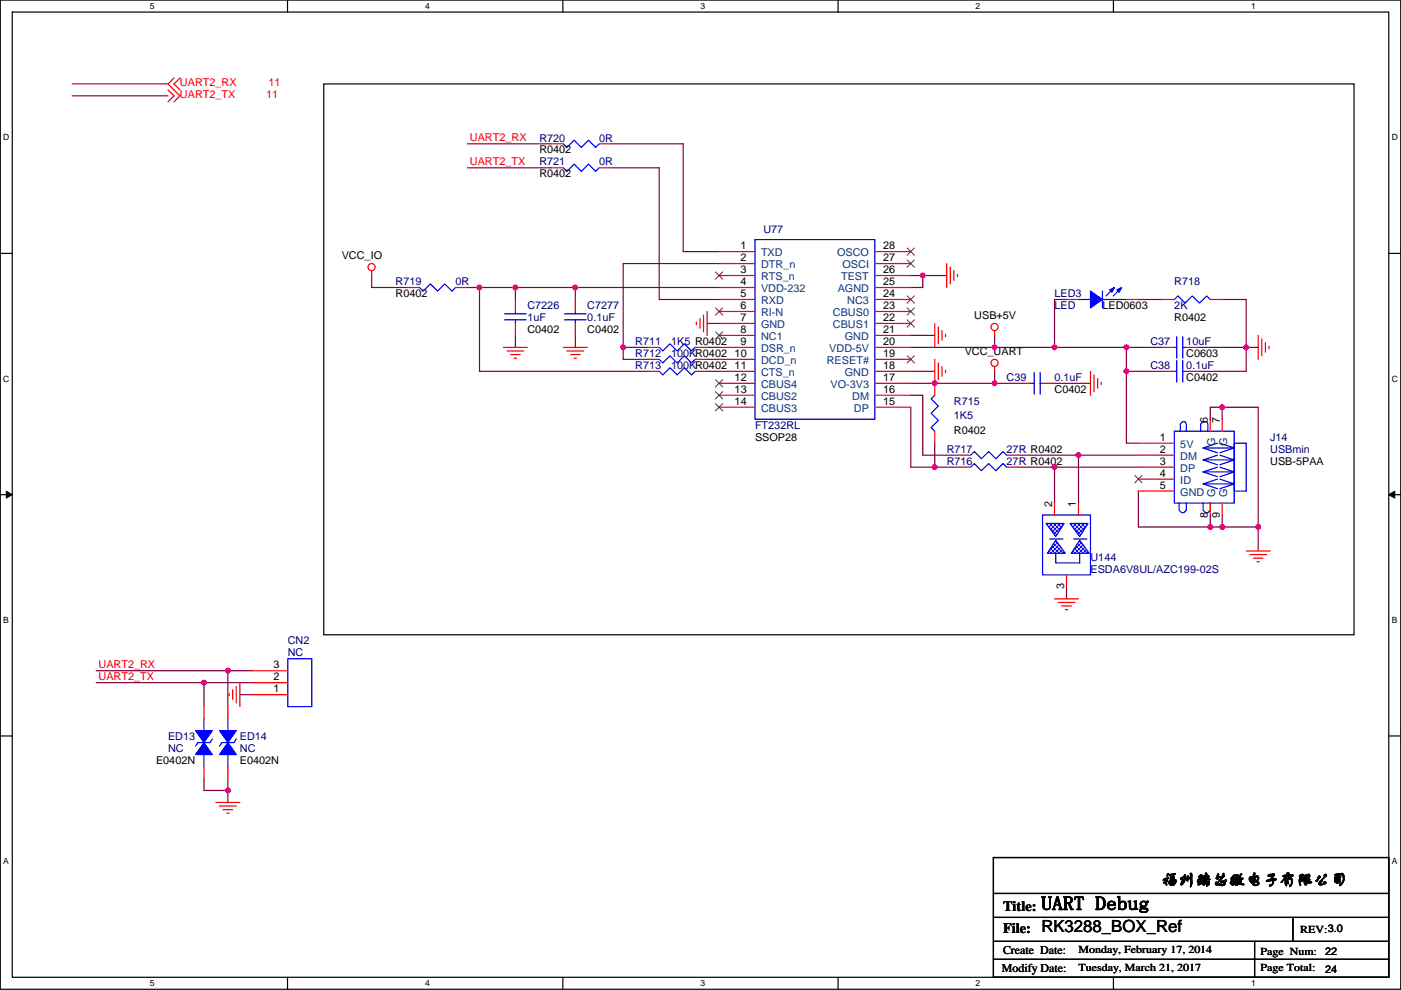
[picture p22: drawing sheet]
<svg xmlns="http://www.w3.org/2000/svg" width="297mm" height="210mm" viewBox="0 0 297 210" stroke-linecap="round" stroke-linejoin="round" font-family="sans-serif">
<defs><g id="words">
<text font-size="4.1" x="220.8" y="193">UART Debug</text>
<g font-size="3.6">
<text x="246.2" y="187.7">福州瑞芯微电子有限公司</text>
<text x="220.8" y="197.8">RK3288_BOX_Ref</text>
</g>
<g font-size="3">
<text x="212.7" y="193.3">Title:</text>
<text x="212.7" y="197.9">File:</text>
</g>
<g font-size="2.5">
<text x="212.7" y="202.4">Create Date:</text>
<text x="212.4" y="206.2">Modify Date:</text>
</g>
<g font-size="2.3" fill="#f00">
<text x="38.2" y="20.9">UART2_TX</text>
<text x="38.2" y="18.3">UART2_RX</text>
<text x="56.4" y="20.9">11</text>
<text x="57" y="18.3">11</text>
<text x="99.6" y="29.9">UART2_RX</text>
<text x="99.6" y="35">UART2_TX</text>
<text x="20.9" y="141.6">UART2_RX</text>
<text x="20.9" y="144.2">UART2_TX</text>
</g>
<g font-size="2.3" fill="#000080">
<text x="114.4" y="35.1">R721</text>
<text x="114.4" y="30">R720</text>
<text x="127.1" y="35.1">0R</text>
<text x="127.1" y="30">0R</text>
<text x="161.9" y="49.3">U77</text>
<text x="83.9" y="60.5">R719</text>
<text x="96.6" y="60.5">0R</text>
<text x="111.8" y="65.6">C7226</text>
<text x="124.5" y="65.6">C7277</text>
<text x="223.6" y="63">LED3</text>
<text x="223.6" y="65.6">LED</text>
<text x="249" y="60.5">R718</text>
<text x="249" y="65.6">2K</text>
<text x="111.8" y="68.1">1uF</text>
<text x="124.5" y="68.1">0.1uF</text>
<text x="134.7" y="73.2">R711</text>
<text x="134.7" y="75.7">R712</text>
<text x="142.3" y="73.2">1K5 R0402</text>
<text x="142.3" y="75.7">100KR0402</text>
<text x="243.9" y="73.2">C37</text>
<text x="251.5" y="73.2">10uF</text>
<text x="134.7" y="78.3">R713</text>
<text x="142.3" y="78.3">100KR0402</text>
<text x="213.4" y="80.8">C39</text>
<text x="223.6" y="80.8">0.1uF</text>
<text x="243.9" y="78.3">C38</text>
<text x="251.5" y="78.3">0.1uF</text>
<text x="202.2" y="85.9">R715</text>
<text x="202.2" y="88.9">1K5</text>
<text x="160.1" y="91">FT232RL</text>
<text x="269.3" y="93.5">J14</text>
<text x="200.7" y="98.6">R716</text>
<text x="200.7" y="96.1">R717</text>
<text x="213.4" y="98.6">27R R0402</text>
<text x="213.4" y="96.1">27R R0402</text>
<text x="269.3" y="96.1">USBmin</text>
<text x="231.2" y="118.9">U144</text>
<text x="231.2" y="121.5">ESDA6V8UL/AZC199-02S</text>
<text x="61" y="136.7">CN2</text>
<text x="61" y="139.2">NC</text>
<text x="35.6" y="157">ED13</text>
<text x="35.6" y="159.6">NC</text>
<text x="50.9" y="157">ED14</text>
<text x="50.9" y="159.6">NC</text>
</g>
<g font-size="2.3">
<text x="114.4" y="32.6">R0402</text>
<text x="114.4" y="37.6">R0402</text>
<text x="157" y="52.8">1</text>
<text x="187.3" y="52.8">28</text>
<text x="72.5" y="54.9">VCC_IO</text>
<text x="157" y="55.4">2</text>
<text x="157" y="57.9">3</text>
<text x="187.3" y="57.9">26</text>
<text x="187.3" y="55.4">27</text>
<text x="83.9" y="63">R0402</text>
<text x="157" y="60.5">4</text>
<text x="157" y="63">5</text>
<text x="157" y="65.5">6</text>
<text x="187.3" y="65.5">23</text>
<text x="187.3" y="60.5">25</text>
<text x="187.3" y="63">24</text>
<text x="233.7" y="65.6">LED0603</text>
<text x="111.8" y="70.7">C0402</text>
<text x="124.5" y="70.7">C0402</text>
<text x="157" y="68.1">7</text>
<text x="157" y="70.6">8</text>
<text x="187.3" y="68.1">22</text>
<text x="187.3" y="70.6">21</text>
<text x="206.6" y="67.6">USB+5V</text>
<text x="249" y="68.1">R0402</text>
<text x="155.8" y="75.7">10</text>
<text x="157" y="73.2">9</text>
<text x="187.3" y="73.2">20</text>
<text x="187.3" y="75.7">19</text>
<text x="204.5" y="75.2">VCC_UART</text>
<text x="251.5" y="75.7">C0603</text>
<text x="155.8" y="78.2">11</text>
<text x="155.8" y="80.8">12</text>
<text x="155.8" y="83.3">13</text>
<text x="187.3" y="80.8">17</text>
<text x="187.3" y="78.2">18</text>
<text x="187.3" y="83.3">16</text>
<text x="223.6" y="83.4">C0402</text>
<text x="251.5" y="80.8">C0402</text>
<text x="155.8" y="85.9">14</text>
<text x="187.3" y="85.9">15</text>
<text x="256.1" y="89.7" transform="rotate(-90 256.1 89.7)">6</text>
<text x="258.6" y="89.7" transform="rotate(-90 258.6 89.7)">7</text>
<text x="160.1" y="93.5">SSOP28</text>
<text x="202.2" y="92">R0402</text>
<text x="245.9" y="93.5">1</text>
<text x="245.9" y="96">2</text>
<text x="245.9" y="98.6">3</text>
<text x="245.9" y="101.1">4</text>
<text x="269.3" y="98.6">USB-5PAA</text>
<text x="223.1" y="107.5" transform="rotate(-90 223.1 107.5)">2</text>
<text x="228.1" y="107.5" transform="rotate(-90 228.1 107.5)">1</text>
<text x="245.9" y="103.6">5</text>
<text x="256.1" y="109.8" transform="rotate(-90 256.1 109.8)">8</text>
<text x="258.6" y="109.8" transform="rotate(-90 258.6 109.8)">9</text>
<text x="225.6" y="125" transform="rotate(-90 225.6 125)">3</text>
<text x="58" y="141.7">3</text>
<text x="58" y="146.8">1</text>
<text x="58" y="144.3">2</text>
<text x="33.1" y="162.1">E0402N</text>
<text x="50.9" y="162.1">E0402N</text>
<text x="275.7" y="197.9">REV:3.0</text>
<text x="228.7" y="202.2">Monday, February 17, 2014</text>
<text x="267.3" y="202.5">Page Num:</text>
<text x="281" y="202.5">22</text>
<text x="228.7" y="206">Tuesday, March 21, 2017</text>
<text x="267.3" y="206">Page Total:</text>
<text x="281" y="206.3">24</text>
</g>
<g font-size="2.3" fill="#004080">
<text x="161.4" y="54.4">TXD</text>
<text x="161.4" y="56.9">DTR_n</text>
<text x="161.4" y="59.5">RTS_n</text>
<text x="177.5" y="54.4">OSCO</text>
<text x="178.3" y="59.5">TEST</text>
<text x="178.6" y="56.9">OSCI</text>
<text x="161.4" y="62">VDD-232</text>
<text x="161.4" y="64.6">RXD</text>
<text x="177.6" y="62">AGND</text>
<text x="179.6" y="64.6">NC3</text>
<text x="161.4" y="67.1">RI-N</text>
<text x="161.4" y="69.6">GND</text>
<text x="176.6" y="67.1">CBUS0</text>
<text x="176.6" y="69.6">CBUS1</text>
<text x="161.4" y="72.2">NC1</text>
<text x="161.4" y="74.7">DSR_n</text>
<text x="161.4" y="77.3">DCD_n</text>
<text x="175.3" y="77.3">RESET#</text>
<text x="175.8" y="74.7">VDD-5V</text>
<text x="179.1" y="72.2">GND</text>
<text x="161.4" y="79.8">CTS_n</text>
<text x="161.4" y="82.3">CBUS4</text>
<text x="176.1" y="82.3">VO-3V3</text>
<text x="179.1" y="79.8">GND</text>
<text x="161.4" y="84.9">CBUS2</text>
<text x="161.4" y="87.4">CBUS3</text>
<text x="180.7" y="84.9">DM</text>
<text x="181" y="87.4">DP</text>
<text x="250.3" y="95">5V</text>
<text x="257.7" y="94.5" transform="rotate(-90 257.7 94.5)">G</text>
<text x="260.2" y="94.5" transform="rotate(-90 260.2 94.5)">G</text>
<text x="250.3" y="97.6">DM</text>
<text x="250.3" y="100.1">DP</text>
<text x="250.3" y="102.7">ID</text>
<text x="250.3" y="105.2">GND</text>
<text x="257.7" y="105.4" transform="rotate(-90 257.7 105.4)">G</text>
<text x="260.2" y="105.4" transform="rotate(-90 260.2 105.4)">G</text>
</g>
<g font-size="1.8">
<text x="31.8" y="1.9">5</text>
<text x="90.1" y="1.9">4</text>
<text x="148.5" y="1.9">3</text>
<text x="206.9" y="1.9">2</text>
<text x="265.2" y="1.9">1</text>
<text x=".7" y="29.8">D</text>
<text x="295.1" y="29.8">D</text>
<text x=".7" y="81">C</text>
<text x="295.1" y="81">C</text>
<text x=".7" y="132.1">B</text>
<text x="295.1" y="132.1">B</text>
<text x=".7" y="183.3">A</text>
<text x="295.1" y="183.3">A</text>
<text x="31.8" y="209.2">5</text>
<text x="90.1" y="209.2">4</text>
<text x="148.5" y="209.2">3</text>
<text x="206.9" y="209.2">2</text>
<text x="265.2" y="209.2">1</text>
</g>
</g></defs>
<path d="M.1 0h296.9v209.8h-296.9zM2.6 2.6h291.8v204.7h-291.8z" fill="none" stroke="#000" stroke-width=".25"/>
<g fill="#fff">
<path d="M31.8 .3h1v2h-1z"/>
<path d="M31.8 207.5h1v2.1h-1z"/>
</g>
<path d="M61 0v2.6M61 207.3v2.5" fill="none" stroke="#000" stroke-width=".25"/>
<g fill="#fff">
<path d="M90.1 .3h1v2h-1z"/>
<path d="M90.1 207.5h1v2.1h-1z"/>
</g>
<path d="M119.3 0v2.6M119.3 207.3v2.5" fill="none" stroke="#000" stroke-width=".25"/>
<g fill="#fff">
<path d="M148.5 .3h1v2h-1z"/>
<path d="M148.5 207.5h1v2.1h-1z"/>
</g>
<path d="M177.7 0v2.6M177.7 207.3v2.5" fill="none" stroke="#000" stroke-width=".25"/>
<g fill="#fff">
<path d="M206.9 .3h1v2h-1z"/>
<path d="M206.9 207.5h1v2.1h-1z"/>
</g>
<path d="M236.1 0v2.6M236.1 207.3v2.5" fill="none" stroke="#000" stroke-width=".25"/>
<g fill="#fff">
<path d="M265.2 .3h1v2h-1z"/>
<path d="M265.2 207.5h1v2.1h-1z"/>
<path d="M.7 28.2h1.3v2h-1.3z"/>
<path d="M295.1 28.2h1.3v2h-1.3z"/>
<path d="M.7 79.3h1.3v2.1h-1.3z"/>
<path d="M295.1 79.3h1.3v2.1h-1.3z"/>
</g>
<path d="M.1 53.7h2.5M294.4 53.7h2.6" fill="none" stroke="#000" stroke-width=".25"/>
<g fill="#fff">
<path d="M.7 130.5h1.2v2h-1.2z"/>
<path d="M295.1 130.5h1.2v2h-1.2z"/>
</g>
<path d="M.1 104.9h2.5M294.4 104.9h2.6" fill="none" stroke="#000" stroke-width=".25"/>
<path d="M1.3 104.2l1.3 .7-1.3 .7zM294.4 104.9l1.3-.7v1.4z" fill="#000" stroke="#000" stroke-width=".21"/>
<g fill="#fff">
<path d="M.7 181.7h1.2v2h-1.2z"/>
<path d="M295.1 181.7h1.2v2h-1.2z"/>
</g>
<path d="M68.6 17.8h218.5v116.8h-218.5zM.1 156.1h2.5M294.4 156.1h2.6M210.6 181.9h83.8v25.4h-83.8zM210.6 189.5h83.8M210.6 194.6h83.8M210.6 199.7h83.8M266 199.7v7.6M274.1 194.6v5.1M210.6 203.5h83.8" fill="none" stroke="#000" stroke-width=".25"/>
<g fill="none" stroke="#800040" stroke-width=".25">
<path d="M15.3 17.8h20.3M15.3 20.3h20.3M99.1 30.5h17.8M99.1 35.6h17.8M129.6 30.5h15.2v22.9h7.7M129.6 35.6h10.2v27.9h12.7M78.8 58.4v2.6h7.6M152.5 55.9h-20.4v17.8M193.1 58.4h2.5M195.6 58.4v2.6h-2.5M195.6 58.4h5.1M99.1 61h2.6"/>
<path d="M101.7 61h7.6M101.7 61v17.8h35.5M109.3 71.1v2.6M109.3 61v2.5M109.3 61h12.7M122 61h30.5M122 61v2.5M122 71.1v2.6M132.1 73.7h5.1M132.1 73.7v2.5h5.1M149.9 68.6h2.6M149.9 78.8h2.6"/>
<path d="M149.9 76.2h2.6M149.9 73.7h2.6M193.1 73.7h17.8M193.1 71.1h5.1M193.1 78.8h5.1M210.9 73.7h12.7M210.9 78.8v2.5M210.9 71.1v2.6M223.6 73.7h15.2M226.1 63.5h-2.5v10.2M238.8 73.7h7.6M238.8 78.8v15.2h2.6"/>
<path d="M238.8 73.7v5.1M238.8 78.8h7.6M241.4 63.5h5M254.1 73.7h10.1v5.1h-10.1M259.1 63.5h5.1v10.2h2.6M193.1 81.3h17.8M193.1 83.8h2.5v12.7h7.7M193.1 86.4v12.7h5.1M198.2 94v5.1h5.1M210.9 81.3h5.1M216 96.5h12.7v10.2M216 99.1h7.6"/>
<path d="M223.6 99.1v7.6M223.6 99.1h17.8M223.6 81.3h7.6M228.7 96.5h12.7M259.1 86.4v2.5M259.1 86.4h-2.5v2.5M259.1 86.4h7.7v25.4M241.4 104.2v7.6h15.2M256.6 109.2v2.6M256.6 111.8h2.5M259.1 109.2v2.6M259.1 111.8h7.7"/>
<path d="M266.8 111.8v5.1M226.1 124.5v2.5M20.4 144.8h22.8v5.1M20.4 142.3h27.9M43.2 144.8h10.2M48.3 142.3v7.6M48.3 142.3h5.1M50.9 147.3h2.5M43.2 165.1v2.6h5.1M48.3 165.1v2.6M48.3 167.7v2.5"/>
</g>
<g fill="#f0f" stroke="#f0f" stroke-width=".25">
<circle cx="43.2" cy="144.8" r=".5"/>
<circle cx="48.3" cy="167.6" r=".5"/>
<circle cx="48.3" cy="142.2" r=".5"/>
<circle cx="259.1" cy="111.8" r=".5"/>
<circle cx="238.8" cy="73.7" r=".5"/>
<circle cx="223.6" cy="73.7" r=".5"/>
<circle cx="132.1" cy="73.7" r=".5"/>
<circle cx="198.2" cy="99.1" r=".5"/>
<circle cx="256.6" cy="111.8" r=".5"/>
<circle cx="195.6" cy="58.4" r=".5"/>
<circle cx="198.2" cy="81.3" r=".5"/>
<circle cx="210.9" cy="73.7" r=".5"/>
<circle cx="238.8" cy="78.7" r=".5"/>
<circle cx="223.6" cy="99.1" r=".5"/>
<circle cx="264.2" cy="73.7" r=".5"/>
<circle cx="259.1" cy="86.4" r=".5"/>
<circle cx="266.7" cy="111.8" r=".5"/>
<circle cx="228.6" cy="96.5" r=".5"/>
<circle cx="101.6" cy="61" r=".5"/>
<circle cx="210.9" cy="81.3" r=".5"/>
<circle cx="109.3" cy="61" r=".5"/>
<circle cx="122" cy="61" r=".5"/>
</g>
<g fill="none" stroke="#f00" stroke-width=".25">
<path d="M35.6 19.1l1.3 1.2-1.3 1.3M36.9 16.5l-1.3 1.3 2.6 2.5-1.3 1.3M38.2 16.5l-1.3 1.3 1.3 1.3M116.9 35.6h2.5M116.9 30.5h2.5M127.1 35.6h2.5M127.1 30.5h2.5M78.8 57.4v1M200.7 55.9v5.1M201.5 56.7v3.5M202.2 57.4v2.1M203 58.2v.5"/>
<path d="M106.7 73.7h5.1M107.5 74.4h3.6M108.3 75.2h2M109 76h.5M119.4 73.7h5.1M120.2 74.4h3.6M121 75.2h2M121.7 76h.5M137.2 78.8h2.6M137.2 73.7h2.6M137.2 76.2h2.6M147.4 78.8h2.5"/>
<path d="M147.4 73.7h2.5M147.4 76.2h2.5M147.6 68.3v.6M148.4 67.6v2M149.2 66.8v3.6M149.9 66.1v5M198.2 68.6v5.1M198.2 76.2v5.1M198.9 69.4v3.5M198.9 77v3.5M199.7 70.1v2.1M199.7 77.7v2.1"/>
<path d="M200.5 70.9v.5M200.5 78.5v.5M210.9 70.1v1M210.9 77.7v1.1M231.2 78.8v5M232 79.5v3.6M246.4 63.5h2.6M246.4 73.7h2.6M251.5 73.7h2.6M256.6 63.5h2.5M266.8 71.1v5.1M267.5 71.9v3.6"/>
<path d="M268.3 72.7v2M269 73.4v.5M203.3 99.1h2.5M213.4 99.1h2.6M232.7 80.3v2M233.5 81v.6M241.4 94h7.6M241.4 96.5h7.6M241.4 99.1h7.6M256.6 88.9v2.6M259.1 88.9v2.6M241.4 101.6h7.6"/>
<path d="M241.4 104.2h7.6M256.6 106.7v2.5M259.1 106.7v2.5M264.2 116.9h5.1M265 117.6h3.5M265.7 118.4h2.1M266.5 119.1h.5M223.6 127h5.1M224.3 127.8h3.6M225.1 128.5h2M225.9 129.3h.5M48.3 149.9v2.5"/>
<path d="M48.6 147.1v.5M49.3 146.3v2.1M50.1 145.6v3.5M50.9 144.8v5.1M45.8 170.2h5.1M46.5 171h3.6M47.3 171.7h2M48.1 172.5h.5M48.3 162.6v2.5"/>
<circle cx="78.8" cy="56.6" r=".76"/>
<circle cx="210.9" cy="69.3" r=".76"/>
<circle cx="210.9" cy="77" r=".76"/>
</g>
<g fill="none" stroke="#00f" stroke-width=".25">
<path d="M119.4 35.6l.8 .7 1.5-1.5 1.6 1.5 1.5-1.5 1.5 1.5 .8-.7M119.4 30.5l.8 .8 1.5-1.6 1.6 1.6 1.5-1.6 1.5 1.6 .8-.8M139.8 78.8l.7 .7 1.5-1.5 1.6 1.5 1.5-1.5 1.5 1.5 .8-.7M139.8 73.7l.7 .7 1.5-1.5 1.6 1.5 1.5-1.5 1.5 1.5 .8-.7M139.8 76.2l.7 .8 1.5-1.5 1.6 1.5 1.5-1.5 1.5 1.5 .8-.8M249 63.5l.7-.7 1.6 1.5 1.5-1.5 1.5 1.5 1.5-1.5 .8 .7M249 73.7h.5M249.5 71.4v4.6M250.8 71.4v4.6M250.8 73.7h.7M205.8 99.1l.8-.8 1.5 1.5 1.5-1.5 1.5 1.5 1.6-1.5 .7 .8M249 91.5h12.7v15.2h-12.7z"/>
<path d="M250.3 91.5v-1.6l.5-.5h.5l.2 .5v1.6M254.6 91.5v-1.6l.5-.5h.7l.3 .5v1.6M255.1 95h6.6M255.1 97.6h6.6M256.6 88.9h.1M258.1 94l-3 1 3 1M258.1 96.5l-3 1.1 3 1M258.1 99.1l-3 1 3 1M258.6 94l3.1 1-3.1 1M258.6 96.5l3.1 1.1-3.1 1M258.6 99.1l3.1 1-3.1 1M261.7 94h2.5v10.2h-2.5z"/>
<path d="M223.8 117.4v2h5.1v-2M250 106.7v1.5l.5 .5h.5l.5-.5v-1.5M255.1 106.7v1.5l.5 .5h.5l.5-.5v-1.5M255.1 100.1h6.6M255.1 102.6h6.6M258.1 101.6l-3 1 3 1.1M258.6 101.6l3.1 1-3.1 1.1M48.3 152.4v2.6M50.1 156.7l-.5 .8h-2.5l-.6 .8M48.3 160v2.6"/>
</g>
<g fill="#00f" stroke="#00f" stroke-width=".25">
<path d="M46.5 155h3.6l-1.8 2.5z" fill-rule="evenodd"/>
<path d="M48.3 157.5l1.8 2.5h-3.6z" fill-rule="evenodd"/>
</g>
<path d="M240.6 100.9l1.5 1.5M242.1 100.9l-1.5 1.5" fill="none" stroke="#804000" stroke-width=".21"/>
<path d="M228.9 114.6l2 2.8h-3.8z" fill="#fff"/>
<path d="M228.9 114.6l2 2.8h-3.8z" fill="#00f" stroke="#00f" stroke-width=".25"/>
<path d="M227.6 114.3h2.8" fill="none" stroke="#00f" stroke-width=".25"/>
<path d="M226.9 111h3.8l-1.8 2.8z" fill="#fff"/>
<path d="M226.9 111h3.8l-1.8 2.8z" fill="#00f" stroke="#00f" stroke-width=".25"/>
<path d="M222.6 114.3h2.8" fill="none" stroke="#00f" stroke-width=".25"/>
<path d="M223.8 114.6l2.1 2.8h-3.8z" fill="#fff"/>
<path d="M223.8 114.6l2.1 2.8h-3.8z" fill="#00f" stroke="#00f" stroke-width=".25"/>
<path d="M221.8 111h3.8l-1.8 2.8z" fill="#fff"/>
<g fill="#00f" stroke="#00f" stroke-width=".25">
<path d="M221.8 111h3.8l-1.8 2.8z"/>
<path d="M231.2 61.7l2.5 1.8-2.5 1.8z" fill-rule="evenodd"/>
<path d="M236.8 61.5l1-.5-.5 1z" fill-rule="evenodd"/>
<path d="M235.3 61.5l1-.5-.5 1z" fill-rule="evenodd"/>
<path d="M41.5 155h3.5l-1.8 2.5z" fill-rule="evenodd"/>
<path d="M43.2 157.5l1.8 2.5h-3.5z" fill-rule="evenodd"/>
</g>
<g fill="none" stroke="#00f" stroke-width=".25">
<path d="M160.1 50.8h25.4v38.1h-25.4zM89 61l.7 .7 1.5-1.5 1.6 1.5 1.5-1.5 1.5 1.5 .8-.7M107 67.8h4.6M107 66.6h4.6M109.3 66.1v.5M109.3 67.8v.8M119.7 67.8h4.6M119.7 66.6h4.6M122 66.1v.5M122 67.8v.8M219.3 79v4.6M220.5 79v4.6"/>
<path d="M228.7 63.5h2.5M233.7 61.7v3.6M233.7 63.5h5.1M236 61.2l-1.5 1.6M237.6 61.2l-1.6 1.6M249 78.8h.5M249.5 76.5v4.5M250.8 76.5v4.5M250.8 78.8h.7M198.2 83.8l-.8 .8 1.5 1.5-1.5 1.6 1.5 1.5-1.5 1.5 .8 .8M205.8 96.5l.8-.7 1.5 1.5 1.5-1.5 1.5 1.5 1.6-1.5 .7 .7M218.5 81.3h.8"/>
<path d="M220.5 81.3h.5M221 109.2h10.2v12.7h-10.2zM61 139.7h5.1v10.2h-5.1zM43.2 152.4v2.6M45 156.7l-.5 .8h-2.5l-.5 .8M43.2 160v2.6"/>
</g>
<g fill="none" stroke="#f00" stroke-width=".25">
<path d="M152.5 53.4h7.6M152.5 55.9h7.6M152.5 58.4h7.6M185.5 53.4h7.6M185.5 55.9h7.6M185.5 58.4h7.6M86.4 61h2.6M96.6 61h2.5M109.3 63.5v2.6M109.3 68.6v2.5M122 63.5v2.6M122 68.6v2.5"/>
<path d="M152.5 61h7.6M152.5 63.5h7.6M152.5 66.1h7.6M152.5 68.6h7.6M152.5 71.1h7.6M152.5 73.7h7.6M152.5 76.2h7.6M152.5 78.8h7.6M185.5 61h7.6M185.5 63.5h7.6M185.5 66.1h7.6M185.5 71.1h7.6"/>
<path d="M185.5 68.6h7.6M185.5 73.7h7.6M185.5 76.2h7.6M185.5 78.8h7.6M226.1 63.5h2.6M238.8 63.5h2.6M246.4 78.8h2.6M251.5 78.8h2.6M152.5 81.3h7.6M152.5 83.8h7.6M152.5 86.4h7.6M185.5 81.3h7.6"/>
<path d="M185.5 83.8h7.6M185.5 86.4h7.6M198.2 91.5v2.5M198.2 81.3v2.5M203.3 96.5h2.5M213.4 96.5h2.6M216 81.3h2.5M221 81.3h2.6M223.6 106.7v2.5M228.7 106.7v2.5M226.1 121.9v2.6M43.2 149.9v2.5"/>
<path d="M53.4 147.3h7.6M53.4 144.8h7.6M53.4 142.3h7.6M43.2 162.6v2.5"/>
</g>
<g fill="none" stroke="#804000" stroke-width=".21">
<path d="M151.7 57.7l1.5 1.5M153.2 57.7l-1.5 1.5M192.3 52.6l1.6 1.5M192.3 55.1l1.6 1.6M193.9 52.6l-1.6 1.5M193.9 55.1l-1.6 1.6M151.7 65.3l1.5 1.5M151.7 70.4l1.5 1.5M153.2 65.3l-1.5 1.5M153.2 70.4l-1.5 1.5M192.3 62.8l1.6 1.5M192.3 65.3l1.6 1.5"/>
<path d="M192.3 67.8l1.6 1.6M192.3 75.5l1.6 1.5M193.9 62.8l-1.6 1.5M193.9 65.3l-1.6 1.5M193.9 67.8l-1.6 1.6M193.9 75.5l-1.6 1.5M151.7 80.5l1.5 1.6M151.7 83.1l1.5 1.5M151.7 85.6l1.5 1.6M153.2 80.5l-1.5 1.6M153.2 83.1l-1.5 1.5M153.2 85.6l-1.5 1.6"/>
</g>
<g fill="#f0f" stroke="#f0f" stroke-width=".25">
<circle cx="43.2" cy="144.8" r=".5"/>
<circle cx="48.3" cy="167.6" r=".5"/>
<circle cx="48.3" cy="142.2" r=".5"/>
<circle cx="259.1" cy="111.8" r=".5"/>
<circle cx="238.8" cy="73.7" r=".5"/>
<circle cx="223.6" cy="73.7" r=".5"/>
<circle cx="132.1" cy="73.7" r=".5"/>
<circle cx="198.2" cy="99.1" r=".5"/>
<circle cx="256.6" cy="111.8" r=".5"/>
<circle cx="195.6" cy="58.4" r=".5"/>
<circle cx="198.2" cy="81.3" r=".5"/>
<circle cx="210.9" cy="73.7" r=".5"/>
<circle cx="238.8" cy="78.7" r=".5"/>
<circle cx="223.6" cy="99.1" r=".5"/>
<circle cx="264.2" cy="73.7" r=".5"/>
<circle cx="259.1" cy="86.4" r=".5"/>
<circle cx="266.7" cy="111.8" r=".5"/>
<circle cx="228.6" cy="96.5" r=".5"/>
<circle cx="101.6" cy="61" r=".5"/>
<circle cx="210.9" cy="81.3" r=".5"/>
<circle cx="109.3" cy="61" r=".5"/>
<circle cx="122" cy="61" r=".5"/>
</g>
<use href="#words"/>
</svg>
